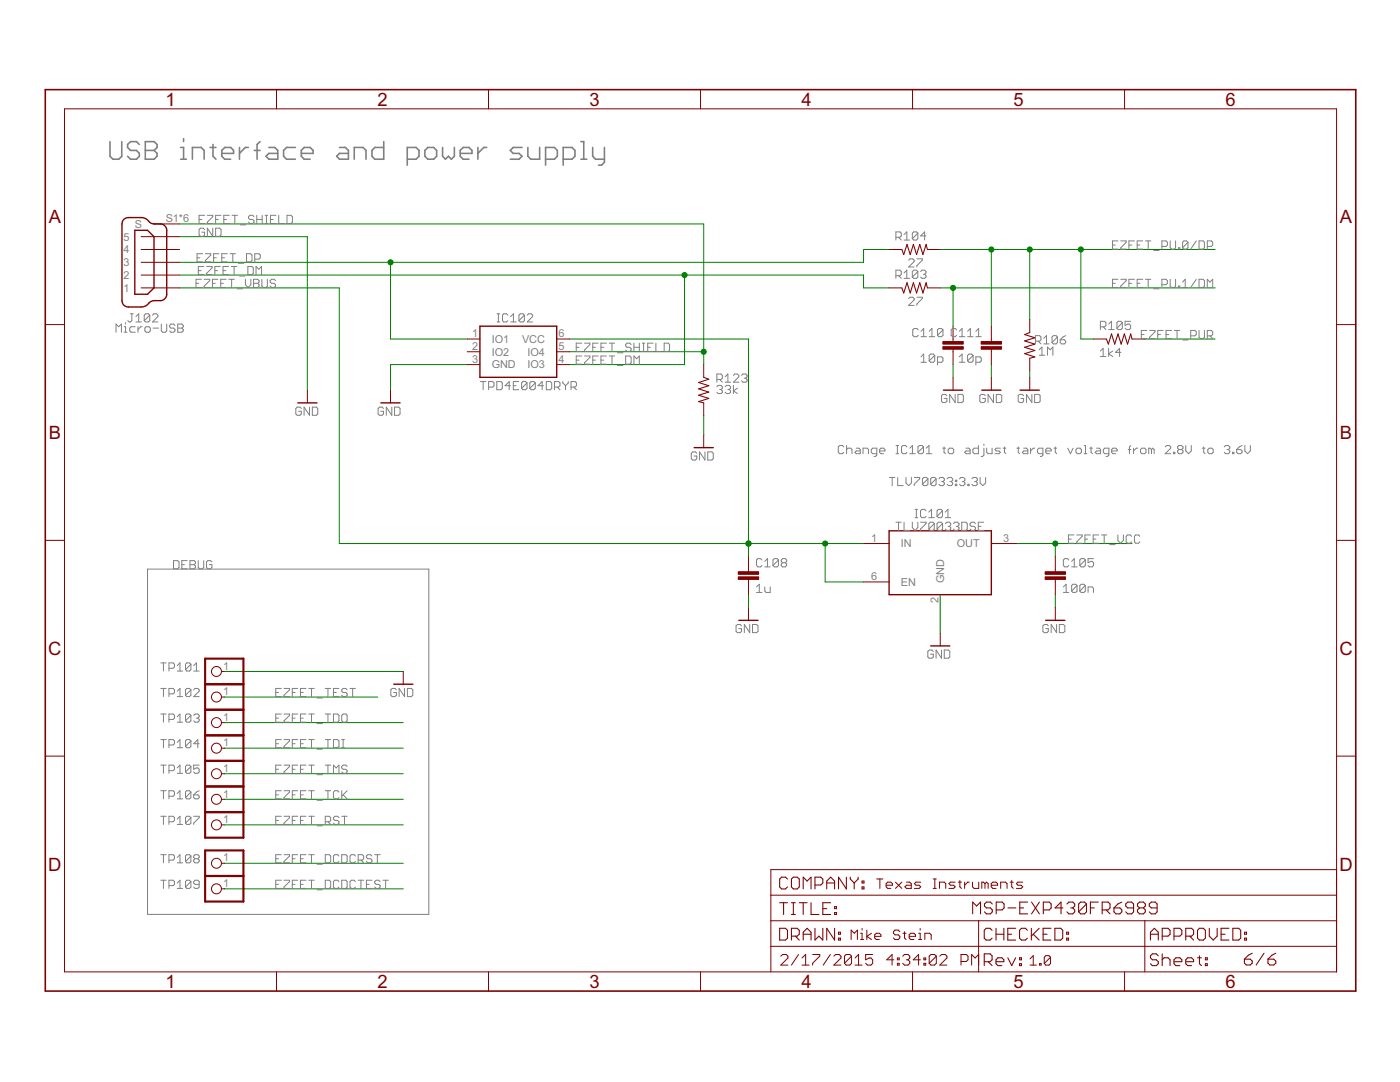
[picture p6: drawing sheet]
<svg xmlns="http://www.w3.org/2000/svg" width="279mm" height="216mm" viewBox="0 0 279 216" stroke-linecap="round" stroke-linejoin="round" font-family="sans-serif">
<defs><g id="words">
<g font-size="4.1" fill="#800000">
<text x="33" y="21.1">1</text>
<text x="75.3" y="21.1">2</text>
<text x="117.6" y="21.1">3</text>
<text x="159.9" y="21.1">4</text>
<text x="202.3" y="21.1">5</text>
<text x="244.6" y="21.1">6</text>
<text x="9.7" y="44.6">A</text>
<text x="267.4" y="44.6">A</text>
<text x="9.7" y="87.6">B</text>
<text x="267.4" y="87.6">B</text>
<text x="9.6" y="130.7">C</text>
<text x="267.3" y="130.7">C</text>
<text x="9.6" y="173.7">D</text>
<text x="267.3" y="173.7">D</text>
<text x="33" y="197.2">1</text>
<text x="75.3" y="197.2">2</text>
<text x="117.6" y="197.2">3</text>
<text x="159.9" y="197.2">4</text>
<text x="202.3" y="197.2">5</text>
<text x="244.6" y="197.2">6</text>
</g>
<g font-size="2.4" fill="#808080">
<text x="24.6" y="48">5</text>
<text x="26.9" y="45.4">S</text>
<text x="33.1" y="44.3">S1*6</text>
<text x="24.6" y="53.1">3</text>
<text x="24.6" y="50.5">4</text>
<text x="24.6" y="58.2">1</text>
<text x="24.6" y="55.6">2</text>
<text x="94.2" y="67.3">1</text>
<text x="94.2" y="69.8">2</text>
<text x="98.1" y="68.4">IO1</text>
<text x="98.1" y="71">IO2</text>
<text x="104.2" y="68.4">VCC</text>
<text x="105.3" y="71">IO4</text>
<text x="111.5" y="69.8">5</text>
<text x="111.5" y="67.3">6</text>
<text x="94.2" y="72.4">3</text>
<text x="98.1" y="73.5">GND</text>
<text x="105.3" y="73.5">IO3</text>
<text x="111.5" y="72.4">4</text>
<text x="173.9" y="108.1">1</text>
<text x="179.8" y="109.2">IN</text>
<text x="191" y="109.2">OUT</text>
<text x="200.2" y="108.1">3</text>
<text x="173.9" y="115.8">6</text>
<text x="179.8" y="116.9">EN</text>
<text x="188.4" y="116.3" transform="rotate(-90 188.4 116.3)">GND</text>
<text x="187.3" y="120.2" transform="rotate(-90 187.3 120.2)">2</text>
<text x="44.6" y="133.6">1</text>
<text x="44.6" y="138.7">1</text>
<text x="44.6" y="143.8">1</text>
<text x="44.6" y="148.9">1</text>
<text x="44.6" y="154">1</text>
<text x="44.6" y="159.1">1</text>
<text x="44.6" y="164.2">1</text>
<text x="44.6" y="171.9">1</text>
<text x="44.6" y="177">1</text>
</g>
</g></defs>
<g fill="none" stroke="#008000" stroke-width=".2">
<path d="M35.8 47.2h25.5v30.7M35.8 44.7h104.6v28M35.8 57.4h31.9v51.1h104.6M35.8 54.9h136.5v2.5h5.1M77.9 52.3v15.3h15.3M136.6 54.9v17.8h-23M177.4 49.8h-5.1v2.5h-136.5M187.6 57.4h54.9M187.6 49.8h54.9M190.2 57.4v7.7M197.8 49.8v15.3M205.5 49.8v14"/>
<path d="M215.7 49.8v17.8h2.6M93.2 72.7h-15.3v5.2M113.6 67.6h35.8v43.4M113.6 70.2h26.8M190.2 72.7v2.6M197.8 72.7v2.6M205.5 74v1.3M228.5 67.6h14M140.4 83v3.8M149.4 118.7v2.5M164.7 108.5v7.6h7.6M187.6 118.7v7.6"/>
<path d="M202.9 108.5h23M210.6 108.5v2.5M210.6 118.7v2.5M44.8 134h35.7M44.8 139.1h30.6M44.8 159.5h35.7M44.8 154.4h35.7M44.8 149.3h35.7M44.8 144.2h35.7M44.8 164.6h35.7M44.8 177.4h35.7M44.8 172.3h35.7"/>
</g>
<g fill="#008000" stroke="#008000" stroke-width=".2">
<circle cx="149.4" cy="108.5" r=".51"/>
<circle cx="164.7" cy="108.5" r=".51"/>
<circle cx="77.9" cy="52.3" r=".51"/>
<circle cx="136.6" cy="54.9" r=".51"/>
<circle cx="140.4" cy="70.2" r=".51"/>
<circle cx="197.8" cy="49.8" r=".51"/>
<circle cx="215.7" cy="49.8" r=".51"/>
<circle cx="205.5" cy="49.8" r=".51"/>
<circle cx="190.2" cy="57.4" r=".51"/>
<circle cx="210.6" cy="108.5" r=".51"/>
</g>
<g fill="none" stroke="#800000" stroke-width=".2">
<path d="M55.2 17.9v3.8M97.5 17.9v3.8M139.8 17.9v3.8M182.1 17.9v3.8M224.4 17.9v3.8M12.9 21.7h253.8v172.2h-253.8zM28.2 57.4h7.6M28.2 49.8h7.6M28.2 54.9h7.6M28.2 52.3h7.6M28.2 47.2h7.6M30.7 44.7h5.1"/>
<path d="M177.4 57.4h2.6M177.4 49.8h2.6M185.1 57.4h2.5M185.1 49.8h2.5M9 64.8h3.9M61.3 77.9v2.5M77.9 77.9v2.5M93.2 67.6h2.6M93.2 70.2h2.6M93.2 72.7h2.6M111.1 67.6h2.5M111.1 70.2h2.5"/>
<path d="M111.1 72.7h2.5M140.4 72.7v2.6M190.2 65.1v3.1M190.2 69.7v3M190.2 75.3v2.6M197.8 65.1v3.1M197.8 69.7v3M197.8 75.3v2.6M205.5 63.8v2.6M205.5 71.5v2.5M205.5 75.3v2.6M218.3 67.6h2.5"/>
<path d="M225.9 67.6h2.6M266.7 64.8h3.9M140.4 80.4v2.6M140.4 86.8v2.5M9 107.8h3.9M149.4 111v3.1M149.4 115.6v3.1M172.3 108.5h5.1M172.3 116.1h5.1M197.8 108.5h5.1M210.6 111v3.1M210.6 115.6v3.1"/>
<path d="M266.7 107.8h3.9M44.2 139.1h.6M44.2 134h.6M80.5 134v2.5M149.4 121.2v2.6M187.6 126.3v2.6M210.6 121.2v2.6M9 150.9h3.9M44.2 144.2h.6M44.2 149.3h.6M44.2 154.4h.6M44.2 159.5h.6"/>
<path d="M266.7 150.9h3.9M44.2 164.6h.6M44.2 177.4h.6M44.2 172.3h.6M153.8 178.6h112.9M175 175.4h1.2M175.6 175.4v1.9M176.8 176.6h1.3v-.3l-.3-.3h-.6l-.4 .3v.7l.4 .3h.6M178.7 176l1.3 1.3M180 176l-1.3 1.3M180.9 176h.6l.4 .3v1h-1l-.3-.3 .3-.4h1M183.7 176h-.9l-.3 .3 .3 .3h.6l.3 .4-.3 .3h-.9"/>
<path d="M186.2 175.4h.7M186.2 177.3h.7M186.6 175.4v1.9M187.5 177.3v-1.3h.9l.3 .3v1M190.6 176h-.9l-.3 .3 .3 .3h.6l.3 .4-.3 .3h-.9M191.2 176h.7M191.6 175.7v1.3l.3 .3M192.5 176v1.3M193.4 176h-.3l-.6 .6M194.1 176v1l.3 .3h.9v-1.3M196.6 176.3l-.3-.3h-.4v1.3M196.6 176.3v1"/>
<path d="M196.6 176.3l.3-.3 .3 .3v1M197.8 176.6h1.3v-.3l-.3-.3h-.7l-.3 .3v.7l.3 .3h.7M199.7 177.3v-1.3h1l.3 .3v1M201.6 176h.6M201.9 175.7v1.3l.3 .3M204.1 176h-.9l-.4 .3 .4 .3h.6l.3 .4-.3 .3h-1M266.7 173.5h-112.9v20.4M55.2 193.9v3.9M97.5 193.9v3.9M139.8 193.9v3.9M153.8 188.8h112.9M153.8 183.7h112.9"/>
<path d="M155.8 190.8l.4-.3h.7l.3 .3v.4l-1.4 1.4h1.4M159.4 190.5l-1.5 2.1M160.1 192.6h1.4M160.1 191.2l.7-.7v2.1M162.2 190.5h1.4v.3l-1.4 1.4v.4M165.7 190.5l-1.4 2.1M166.4 190.8l.4-.3h.7l.3 .3v.4l-1.4 1.4h1.4M169.9 187.5v-1.9l.6 .6 .6-.6v1.9M169.9 190.8v1.4l-.3 .4h-.7l-.4-.4M169.9 190.8l-.3-.3h-.7l-.4 .3v1.4M169.9 190.8l-1.4 1.4M170.6 192.6h1.4"/>
<path d="M170.6 191.2l.7-.7v2.1M171.7 186.2h.3v1.3M171.7 187.5h.7M172 185.3v.3M173 185.6v1.9M173.9 186.2l-.9 .6 .9 .7M174.2 190.5h-1.4v1l.7-.3h.3l.4 .3v.7l-.4 .4h-.7l-.3-.4M174.6 186.8h1.2v-.3l-.3-.3h-.6l-.3 .3v.7l.3 .3h.6M178.4 191.5h-1.4l1-1v2.1M179.1 192.2h.4v.4h-.4zM179.1 191.2h.4v.3h-.4zM179.6 185.9l-.3-.3h-.7l-.3 .3v.3l.3 .3h.7l.3 .3v.4l-.3 .3h-.7l-.3-.3"/>
<path d="M180.1 190.8l.4-.3h.7l.4 .3v.4l-.4 .3M180.2 186.2h.6M180.5 185.9v1.3l.3 .3M180.9 191.5h.3M181.2 191.5l.4 .4v.3l-.4 .4h-.7l-.4-.4M181.4 186.8h1.3v-.3l-.3-.3h-.6l-.4 .3v.7l.4 .3h.6M182.1 193.9v3.9M183.3 186.2h.3v1.3M183.3 187.5h.7M183.6 185.3v.3M183.7 191.5h-1.4l1-1v2.1M184.4 192.2h.3v.4h-.3z"/>
<path d="M184.4 191.2h.3v.3h-.3zM184.6 187.5v-1.3h.9l.3 .3v1M186.9 190.8v1.4l-.4 .4h-.7l-.4-.4M186.9 190.8l-.4-.3h-.7l-.4 .3v1.4M186.9 190.8l-1.5 1.4M187.6 190.8l.3-.3h.7l.4 .3v.4l-1.4 1.4h1.4M191.8 191.9h1l.4-.4v-.7l-.4-.3h-1v2.1M195.3 190.5l-.7 .7-.7-.7v2.1M195.3 183.7v10.2M205.6 191.3l.6-.6v1.9M205.6 192.6h1.2M207.5 192.3h.3v.3h-.3z"/>
<path d="M209.7 191v1.3l-.4 .3h-.6l-.3-.3M209.7 191l-.4-.3h-.6l-.3 .3v1.3M209.7 191l-1.3 1.3M224.4 193.9v3.9M228.5 183.7v10.2"/>
<circle cx="43.2" cy="139.1" r=".99"/>
<circle cx="43.2" cy="134" r=".99"/>
<circle cx="43.2" cy="149.3" r=".99"/>
<circle cx="43.2" cy="159.5" r=".99"/>
<circle cx="43.2" cy="154.4" r=".99"/>
<circle cx="43.2" cy="144.2" r=".99"/>
<circle cx="43.2" cy="164.6" r=".99"/>
<circle cx="43.2" cy="172.3" r=".99"/>
<circle cx="43.2" cy="177.4" r=".99"/>
</g>
<g fill="#800000" stroke="#800000" stroke-width=".2">
<path d="M147.3 115.1h4.1v.5h-4.1z"/>
<path d="M147.3 114.1h4.1v.5h-4.1z"/>
<path d="M188.2 69.2h4v.5h-4z"/>
<path d="M188.2 68.2h4v.5h-4z"/>
<path d="M195.8 69.2h4.1v.5h-4.1z"/>
<path d="M195.8 68.2h4.1v.5h-4.1z"/>
<path d="M208.6 115.1h4v.5h-4z"/>
<path d="M208.6 114.1h4v.5h-4z"/>
</g>
<g fill="none" stroke="#800000" stroke-width=".28">
<path d="M24.6 43.9l.7-.5h3.2l.7 .3 .7 .7a2.59 2.59 0 0 0 2.1 .3l.8 .3 .3 .4 .2 .6v12.7l-.2 .6-.3 .4a2.38 2.38 0 0 1-2.1 .3l-.5 .1-1 .9-.7 .2h-3.2l-.5-.2-.3-.5-.2-.5v-15.3zM26.9 46h2.5l1.3 1.2v10.2l-1.3 1.3h-2.5zM95.8 65.1h15.3v10.2h-15.3zM188.3 77.9h3.8M195.9 77.9h3.9M203.6 77.9h3.8M59.4 80.4h3.9M76 80.4h3.8M138.5 89.3h3.8M177.4 105.9h20.4v12.8h-20.4zM78.6 136.5h3.8M147.4 123.8h3.9"/>
<path d="M185.7 128.9h3.8M208.7 123.8h3.8"/>
</g>
<g fill="none" stroke="#800000" stroke-width=".21">
<path d="M180 57.4l.4 1.1 .6-2.1 .7 2.1 .6-2.1 .6 2.1 .7-2.1 .6 2.1 .6-2.1 .3 1M180 49.8l.4 1 .6-2 .7 2 .6-2 .6 2 .7-2 .6 2 .6-2 .3 1M140.4 75.3l1.1 .4-2.1 .6 2.1 .7-2.1 .6 2.1 .6-2.1 .7 2.1 .6-2.1 .6 1 .3M205.5 66.4l-1 .4 2 .6-2 .6 2 .7-2 .6 2 .6-2 .7 2 .6-1 .3M220.8 67.6l.4 1.1 .6-2.1 .7 2.1 .6-2.1 .7 2.1 .6-2.1 .6 2.1 .7-2.1 .2 1M157.2 175.4l-.4-.4h-.8l-.4 .4v1.6l.4 .4h.8l.4-.4M158.3 175h.8l.4 .4v1.6l-.4 .4h-.8l-.4-.4v-1.6zM160.3 177.4v-2.4l.8 .8 .8-.8v2.4M162.6 176.6h1.2l.4-.4v-.8l-.4-.4h-1.2v2.4M165 177.4v-1.6l.8-.8 .8 .8v1.6M165 176.2h1.6M168.9 175v2.4l-1.6-2.4v2.4"/>
<path d="M169.7 175v.4l.8 .8M170.5 176.2v1.2M171.3 175v.4l-.8 .8M172 177h.4v.4h-.4zM172 175.8h.4v.4h-.4zM155.6 185.2h1.2l.4 .4v1.6l-.4 .4h-1.2zM155.6 180.1h1.6M156.4 180.1v2.4M157.9 186.8h1.2l.4-.4v-.8l-.4-.4h-1.2v2.4M157.9 180.1h.8M157.9 182.5h.8M158.3 180.1v2.4"/>
<path d="M158.7 186.8l.8 .8M159.5 180.1h1.6M160.3 180.1v2.4M160.3 187.6v-1.6l.8-.8 .8 .8v1.6M160.3 186.4h1.6M161.9 180.1v2.4h1.5M162.6 185.2v2.4l.8-.8 .8 .8v-2.4M164.2 181.3h.8M165.8 180.1h-1.6v2.4h1.6M166.6 185.2v2.4l-1.6-2.4v2.4M166.6 180.9h.3v.4h-.3zM166.6 182.1h.3v.4h-.3z"/>
<path d="M167.3 187.2h.4v.4h-.4zM167.3 186h.4v.4h-.4zM194.1 182.4v-2.4l.8 .8 .8-.8v2.4M196.4 191.9h1.2l.4-.4v-.8l-.4-.4h-1.2v2.4M197.2 191.9l.8 .8M198 185.6l-.4-.4h-.8l-.4 .4v1.6l.4 .4h.8l.4-.4M198 180.4l-.3-.4h-.8l-.4 .4v.4l.4 .4h.8l.3 .4v.3l-.3 .5h-.8l-.4-.5M198.8 191.9h1.5v-.4l-.4-.4h-.7l-.4 .4v.8l.4 .4h.7M198.8 185.2v2.4M198.8 186.4h1.5M198.8 181.6h1.2l.4-.4v-.8l-.4-.4h-1.2v2.4M200.3 185.2v2.4"/>
<path d="M201.1 191.1l.8 1.6 .8-1.6M201.1 186.4h.8M201.2 181.2h1.5M202.7 185.2h-1.6v2.4h1.6M203.5 191.1h.4v.4h-.4zM203.5 192.3h.4v.4h-.4zM203.5 181.2h.8M205 185.6l-.4-.4h-.7l-.4 .4v1.6l.4 .4h.7l.4-.4M205.1 180h-1.6v2.4h1.6M205.8 185.2v2.4M205.9 180l1.5 2.4M206.2 186.4l1.2 1.2"/>
<path d="M207.4 185.2l-1.6 1.6M207.4 180l-1.5 2.4M208.2 186.4h.8M208.2 181.6h1.2l.4-.4v-.8l-.4-.4h-1.2v2.4M209.7 185.2h-1.5v2.4h1.5M210.5 185.2h1.2l.4 .4v1.6l-.4 .4h-1.2zM212.1 181.2h-1.5l1.2-1.2v2.4M212.9 187.2h.4v.4h-.4zM212.9 186h.4v.4h-.4zM212.9 180.4l.4-.4h.8l.4 .4v.4l-.4 .4M213.7 181.2h.4M214.1 181.2l.4 .4v.3l-.4 .5h-.8l-.4-.5"/>
<path d="M216.8 180.4l-.3-.4h-.8l-.4 .4v1.5M216.8 180.4v1.5l-.3 .5h-.8l-.4-.5M216.8 180.4l-1.5 1.5M217.6 181.2h.8M219.2 180h-1.6v2.4M220 181.6h1.1l.4-.4v-.8l-.4-.4h-1.1v2.4M220.7 181.6l.8 .8M222.3 181.2h1.2l.4 .4v.3l-.4 .5h-.8l-.4-.5zM223.9 180l-.8 .4-.8 .8M226.2 181.2h-1.1l-.4-.4v-.4l.4-.4h.7l.4 .4v1.5l-.4 .5h-.7l-.4-.5M227.4 181.2l-.4-.4v-.4l.4-.4h.8l.4 .4v.4l-.4 .4M227.4 181.2h.8"/>
<path d="M227.4 181.2l-.4 .4v.3l.4 .5h.8l.4-.5v-.3l-.4-.4M229.6 187.6v-1.6l.8-.8 .8 .8v1.6M229.6 186.4h1.6M230.9 181.2h-1.1l-.4-.4v-.4l.4-.4h.7l.4 .4v1.5l-.4 .5h-.7l-.4-.5M231.2 190.7l-.4-.4h-.8l-.4 .4v.4l.4 .4h.8l.4 .4v.4l-.4 .4h-.8l-.4-.4M231.9 186.8h1.2l.4-.4v-.8l-.4-.4h-1.2v2.4M231.9 190.3v2.4M231.9 191.5l.4-.4h.8l.4 .4v1.2M234.3 191.9h1.6v-.4l-.4-.4h-.8l-.4 .4v.8l.4 .4h.8M234.3 186.8h1.2l.4-.4v-.8l-.4-.4h-1.2v2.4M236.6 191.9h1.6v-.4l-.4-.4h-.8l-.4 .4v.8l.4 .4h.8M236.6 186.8h1.2l.4-.4v-.8l-.4-.4h-1.2v2.4"/>
<path d="M237.4 186.8l.8 .8M239 191.1h.8M239.4 190.7v1.6l.4 .4M239.4 185.2h.8l.4 .4v1.6l-.4 .4h-.8l-.4-.4v-1.6zM240.6 191.1h.3v.4h-.3zM240.6 192.3h.3v.4h-.3zM241.3 185.2v1.6l.8 .8 .8-.8v-1.6M243.7 186.4h.8M245.3 185.2h-1.6v2.4h1.6M246 185.2h1.2l.4 .4v1.6l-.4 .4h-1.2zM248.3 191.4h1.2l.4 .4v.4l-.4 .4h-.8l-.4-.4zM248.4 186h.4v.4h-.4z"/>
<path d="M248.4 187.2h.4v.4h-.4zM249.9 190.2l-.8 .4-.8 .8M252.3 190.2l-1.6 2.4M253 191.4h1.2l.4 .4v.4l-.4 .4h-.8l-.4-.4zM254.6 190.2l-.8 .4-.8 .8"/>
</g>
<path d="M40.9 136.5h7.7M40.9 131.4h7.7v35.8h-7.7zM40.9 141.6h7.7M40.9 146.7h7.7M40.9 151.8h7.7M40.9 156.9h7.7M40.9 169.7h7.7v10.2h-7.7zM40.9 162.1h7.7M40.9 174.8h7.7" fill="none" stroke="#800000" stroke-width=".42"/>
<path d="M9 17.9h261.6v179.9h-261.6z" fill="none" stroke="#800000" stroke-width=".32"/>
<g fill="none" stroke="#808080" stroke-width=".2">
<path d="M39.1 56.5h.5M39.3 51.4h.6M39.6 54h.5M39.7 43.8h.6M40.2 55.7h-1.1v1.7h1.1M40.4 50.6h-1.1v1.7h1.1M40.7 53.2h-1.1v1.6h1.1M40.7 55.7h1.1v.3l-1.1 1.1v.3h1.1M40.8 45.8l-.2-.3h-.6l-.3 .3v1.1l.3 .3h.6l.2-.3v-.6h-.5M40.8 43h-1.1v1.6h1.1M41 50.6h1.1v.3l-1.1 1.1v.3h1.1M41.2 53.2h1.1v.2l-1.1 1.1v.3h1.1"/>
<path d="M41.4 43h1.1v.2l-1.1 1.1v.3h1.1M42.4 56.5h.5M42.5 45.5v1.7l-1.1-1.7v1.7M42.6 51.4h.6M42.9 54h.5M43 45.5h.8l.3 .3v1.1l-.3 .3h-.8zM43 43.8h.6M43.5 55.7h-1.1v1.7M43.7 50.6h-1.1v1.7M44 53.2h-1.1v1.6M44 56.5h.6M44.1 43h-1.1v1.6"/>
<path d="M44.3 51.4h.5M44.5 54h.6M44.7 43.8h.5M45.1 55.7h-1.1v1.7h1.1M45.4 50.6h-1.1v1.7h1.1M45.6 53.2h-1.1v1.6h1.1M45.7 55.7h1.1M45.8 43h-1.1v1.6h1.1M45.9 50.6h1.1M46.2 53.2h1.1M46.2 55.7v1.7M46.3 43h1.1"/>
<path d="M46.5 50.6v1.7M46.7 53.2v1.6M46.9 43v1.6M47.3 57.6h1.1M47.6 52.5h1M47.8 55.1h1.1M48 44.9h1M49 55.7v1.1l.5 .6 .6-.6v-1.1M49.2 50.6h.8l.3 .3v1.1l-.3 .3h-.8zM49.5 53.2h.8l.2 .2v1.1l-.2 .3h-.8zM50.6 55.7h.8l.3 .3v.3l-.3 .2 .3 .3v.3l-.3 .3h-.8zM50.6 56.5h.8"/>
<path d="M50.7 43.2l-.3-.2h-.5l-.3 .2v.3l.3 .3h.5l.3 .3v.2l-.3 .3h-.5l-.3-.3M50.8 51.7h.9l.2-.3v-.5l-.2-.3h-.9v1.7M51.1 54.8v-1.6l.5 .5 .6-.5v1.6M51.2 43.8h1.1M51.2 43v1.6M52.3 55.7v1.4l.2 .3h.6l.3-.3v-1.4M52.3 43v1.6M52.9 43h.5M52.9 44.6h.5M53.2 43v1.6M54 43.8h.5M55 56l-.3-.3h-.5l-.3 .3v.3l.3 .2h.5l.3 .3v.3l-.3 .3h-.5l-.3-.3"/>
<path d="M55.1 43h-1.1v1.6h1.1M55.6 43v1.6h1.1M57.3 43h.8l.3 .2v1.1l-.3 .3h-.8zM178.8 47.3h.8l.3-.2v-.6l-.3-.2h-.8v1.6M178.8 55h.8l.3-.3v-.5l-.3-.3h-.8v1.6M179.3 55l.6 .5M179.3 47.3l.6 .6M180.4 54.5l.6-.6v1.6M180.4 46.8l.6-.5v1.6M180.4 55.5h1.1M180.4 47.9h1.1M181.3 51.9l.3-.3h.6l.2 .3v.3l-1.1 1.1h1.1"/>
<path d="M181.3 59.6l.3-.3h.6l.2 .3v.2l-1.1 1.1h1.1M183 59.3h1.1v.3l-1.1 1.1v.2M183 51.6h1.1v.3l-1.1 1.1v.3M183.2 54.2l-.3-.3h-.5l-.3 .3v1.1M183.2 54.2v1.1l-.3 .2h-.5l-.3-.2M183.2 46.5l-.3-.2h-.5l-.3 .2v1.1M183.2 46.5v1.1l-.3 .3h-.5l-.3-.3M183.2 54.2l-1.1 1.1M183.2 46.5l-1.1 1.1M183.7 54.2l.3-.3h.5l.3 .3v.3l-.3 .2M184.3 54.7h.2M184.5 54.7l.3 .3v.3l-.3 .2h-.5l-.3-.2"/>
<path d="M184.8 47.1h-1.1l.8-.8v1.6M222 56.5h.6M222 48.9h.6M223.1 55.7h-1.1v1.7h1.1M223.1 48.1h-1.1v1.6h1.1M223.7 55.7h1v.3l-1 1.1v.3h1M223.7 48.1h1v.2l-1 1.1v.3h1M225.3 56.5h.5M225.3 48.9h.5M226.4 55.7h-1.1v1.7M226.4 48.1h-1.1v1.6M226.9 56.5h.6"/>
<path d="M226.9 48.9h.6M228 55.7h-1.1v1.7h1.1M228 48.1h-1.1v1.6h1.1M228.6 55.7h1.1M228.6 48.1h1.1M229.2 48.1v1.6M229.2 55.7v1.7M230.3 57.6h1M230.3 50h1M231.9 56.8h.8l.3-.3v-.5l-.3-.3h-.8v1.7M231.9 49.2h.8l.3-.3v-.6l-.3-.2h-.8v1.6M233.5 55.7v1.4l.3 .3h.6l.2-.3v-1.4"/>
<path d="M233.5 48.1v1.3l.3 .3h.6l.2-.3v-1.3M235.2 57.1h.3v.3h-.3zM235.2 49.4h.3v.3h-.3zM236 57.4h1.1M236 56.3l.5-.6v1.7M237.1 48.3l-.3-.2h-.5l-.3 .2v1.1M237.1 48.3v1.1l-.3 .3h-.5l-.3-.3M237.1 48.3l-1.1 1.1M238.7 48.1l-1.1 1.6M238.7 55.7l-1.1 1.7M239.3 55.7h.8l.3 .3v1.1l-.3 .3h-.8zM239.3 48.1h.8l.3 .2v1.1l-.3 .3h-.8z"/>
<path d="M240.9 49.2h.8l.3-.3v-.6l-.3-.2h-.8v1.6M240.9 57.4v-1.7l.6 .6 .5-.6v1.7M23.2 66.3v-1.6l.5 .5 .5-.5v1.6M24.8 65.2h.3v1.1M24.8 66.3h.5M25.1 64.4v.3M26 62.6h.6M26.3 62.6v1.4l-.3 .2h-.2l-.3-.2M27 65.2h-.8l-.3 .3v.5l.3 .3h.8M27.1 64.2h1.1M27.1 63.2l.6-.6v1.6M27.5 65.2v1.1"/>
<path d="M28.3 65.2h-.2l-.6 .5M29.2 65.2h.5l.3 .3v.5l-.3 .3h-.5l-.3-.3v-.5zM29.9 62.9v1.1l-.3 .2h-.5l-.3-.2M29.9 62.9l-.3-.3h-.5l-.3 .3v1.1M29.9 62.9l-1.1 1.1M30.4 62.9l.3-.3h.5l.3 .3v.3l-1.1 1h1.1M30.5 65.5h1.1M32.2 64.7v1.3l.3 .3h.5l.3-.3v-1.3M34.9 64.9l-.3-.2h-.5l-.3 .2v.3l.3 .3h.5l.3 .2v.3l-.3 .3h-.5l-.3-.3M35.5 64.7h.8l.3 .2v.3l-.3 .3 .3 .2v.3l-.3 .3h-.8zM35.5 65.5h.8M95.9 76.1h1.1"/>
<path d="M96.4 76.1v1.7M97.5 77.2h.8l.3-.2v-.6l-.3-.3h-.8v1.7M99.1 76.1h.9l.2 .3v1.1l-.2 .3h-.9zM99.2 64.2h.5M99.2 62.6h.5M99.5 62.6v1.6M101.4 62.9l-.3-.3h-.6l-.2 .3v1.1l.2 .2h.6l.3-.2M101.9 77h-1.1l.8-.9v1.7M101.9 64.2h1.1M101.9 63.2l.6-.6v1.6M102.4 77h.6M103.5 76.1h-1.1v1.7h1.1"/>
<path d="M104.6 62.9v1.1l-.2 .2h-.6l-.2-.2M104.6 62.9l-.2-.3h-.6l-.2 .3v1.1M104.6 62.9l-1 1.1M105.2 76.4l-.3-.3h-.5l-.3 .3v1.1M105.2 76.4v1.1l-.3 .3h-.5l-.3-.3M105.2 76.4l-1.1 1.1M105.2 62.9l.3-.3h.5l.3 .3v.3l-1.1 1h1.1M106.8 76.4l-.2-.3h-.6l-.3 .3v1.1M106.8 76.4v1.1l-.2 .3h-.6l-.3-.3M106.8 76.4l-1.1 1.1M108.5 77h-1.1l.8-.9v1.7M109 76.1h.8l.3 .3v1.1l-.3 .3h-.8z"/>
<path d="M110.7 77.2h.8l.3-.2v-.6l-.3-.3h-.8v1.7M111.2 77.2l.6 .6M112.3 76.1v.3l.6 .6M112.9 77v.8M113.4 76.1v.3l-.5 .6M114 77.2h.8l.2-.2v-.6l-.2-.3h-.8v1.7M114.5 77.2l.5 .6M115 71.9h.5M115 69.3h.5M116.1 71h-1.1v1.7h1.1M116.1 68.5h-1.1v1.6h1.1M116.6 71h1.1v.3l-1.1 1.1v.3h1.1"/>
<path d="M116.6 68.5h1.1v.2l-1.1 1.1v.3h1.1M118.3 71.9h.5M118.3 69.3h.5M119.4 71h-1.1v1.7M119.4 68.5h-1.1v1.6M119.9 71.9h.6M119.9 69.3h.6M121 71h-1.1v1.7h1.1M121 68.5h-1.1v1.6h1.1M121.6 71h1.1M121.6 68.5h1.1M122.1 68.5v1.6"/>
<path d="M122.1 71v1.7M123.2 72.9h1.1M123.2 70.4h1.1M124.9 71h.8l.3 .3v1.1l-.3 .3h-.8zM126 68.7l-.3-.2h-.6l-.2 .2v.3l.2 .3h.6l.3 .3v.2l-.3 .3h-.6l-.2-.3M126.5 68.5v1.6M126.5 72.7v-1.7l.6 .6 .5-.6v1.7M126.5 69.3h1.1M127.6 68.5v1.6M128.2 68.5h.5M128.2 70.1h.5M128.4 68.5v1.6"/>
<path d="M129.3 69.3h.5M130.3 68.5h-1v1.6h1M130.9 68.5v1.6h1.1M132.5 68.5h.9l.2 .2v1.1l-.2 .3h-.9zM143.1 75.7h.8l.3-.2v-.6l-.3-.3h-.8v1.7M143.1 77.2l.2-.3h.6l.3 .3v.2l-.3 .3M143.6 75.7l.6 .6M143.6 77.7h.3M143.9 77.7l.3 .3v.3l-.3 .2h-.6l-.2-.2M144.7 75.2l.6-.6v1.7M144.7 76.3h1.1M144.7 77.2l.3-.3h.5l.3 .3v.2l-.3 .3"/>
<path d="M145.3 77.7h.2M145.5 77.7l.3 .3v.3l-.3 .2h-.5l-.3-.2M146.4 74.9l.2-.3h.6l.2 .3v.3l-1 1.1h1M146.4 76.9v1.6M147.2 77.4l-.8 .6 .8 .5M148 74.9l.3-.3h.5l.3 .3v.3l-.3 .3M148.5 75.5h.3M148.8 75.5l.3 .2v.3l-.3 .3h-.5l-.3-.3M183.3 65.8l-.3-.2h-.6l-.2 .2v1.1l.2 .3h.6l.3-.3M183.8 67.2h1.1M183.8 66.1l.5-.5v1.6M183.8 71.2l.5-.5v1.6"/>
<path d="M183.8 72.3h1.1M185.4 67.2h1.1M185.4 66.1l.6-.5v1.6M186.5 70.9v1.1l-.2 .3h-.6l-.3-.3M186.5 70.9l-.2-.2h-.6l-.3 .2v1.1M186.5 70.9l-1.1 1.1M187.1 72.3h.8l.3-.3v-.5l-.3-.3h-.8v1.6M188.2 65.8l-.3-.2h-.5l-.3 .2v1.1M188.2 65.8v1.1l-.3 .3h-.5l-.3-.3M188.2 65.8l-1.1 1.1M189 79l-.3-.3h-.5l-.3 .3v1.1l.3 .2h.5l.3-.2v-.6h-.6M190.6 78.7v1.6l-1.1-1.6v1.6"/>
<path d="M190.9 65.8l-.3-.2h-.5l-.3 .2v1.1l.3 .3h.5l.3-.3M191.2 78.7h.8l.3 .3v1.1l-.3 .2h-.8zM191.5 67.2h1.1M191.5 66.1l.5-.5v1.6M191.5 71.2l.5-.5v1.6M191.5 72.3h1.1M193.1 66.1l.6-.5v1.6M193.1 67.2h1.1M194.2 70.9v1.1l-.3 .3h-.5l-.3-.3M194.2 70.9l-.3-.2h-.5l-.3 .2v1.1M194.2 70.9l-1.1 1.1M194.8 66.1l.5-.5v1.6"/>
<path d="M194.8 67.2h1M194.8 72.3h.8l.2-.3v-.5l-.2-.3h-.8v1.6M196.6 79l-.2-.3h-.6l-.3 .3v1.1l.3 .2h.6l.2-.2v-.6h-.5M198.3 78.7v1.6l-1.1-1.6v1.6M198.8 78.7h.8l.3 .3v1.1l-.3 .2h-.8zM204.3 79l-.3-.3h-.5l-.3 .3v1.1l.3 .2h.5l.3-.2v-.6h-.5M205.9 78.7v1.6l-1-1.6v1.6M206.5 78.7h.8l.3 .3v1.1l-.3 .2h-.8zM206.7 68.1h.8l.3-.3v-.6l-.3-.2h-.8v1.6M207.2 68.1l.6 .5M207.4 69.8l.5-.5v1.6M207.4 70.9h1.1"/>
<path d="M208.3 67.5l.6-.5v1.6M208.3 68.6h1.1M209 70.9v-1.6l.6 .5 .5-.5v1.6M211 67.2l-.2-.2h-.6l-.2 .2v1.1M211 67.2v1.1l-.2 .3h-.6l-.2-.3M211 67.2l-1 1.1M211.6 67.8h.8l.3 .3v.2l-.3 .3h-.5l-.3-.3zM212.7 67l-.6 .2-.5 .6M219.6 65.2h.8l.3-.3v-.5l-.3-.3h-.8v1.7M219.6 70l.6-.5v1.6M219.6 71.1h1.1M220.2 65.2l.5 .6"/>
<path d="M221.3 69.5v1.6M221.3 64.7l.5-.6v1.7M221.3 65.8h1.1M222.1 70l-.8 .6 .8 .5M223.7 70.3h-1.1l.8-.8v1.6M224 64.4l-.3-.3h-.5l-.3 .3v1.1M224 64.4v1.1l-.3 .3h-.5l-.3-.3M224 64.4l-1.1 1.1M225.6 64.1h-1.1v.8l.6-.2h.3l.2 .2v.6l-.2 .3h-.6l-.3-.3M227.8 66.8h.5M228.9 65.9h-1.1v1.7h1.1M229.4 65.9h1.1v.3l-1.1 1.1v.3h1.1"/>
<path d="M231.1 66.8h.5M232.2 65.9h-1.1v1.7M232.7 66.8h.6M233.8 65.9h-1.1v1.7h1.1M234.4 65.9h1M234.9 65.9v1.7M236 67.8h1.1M237.6 67h.9l.2-.2v-.6l-.2-.3h-.9v1.7M239.3 65.9v1.4l.3 .3h.5l.3-.3v-1.4M240.9 67h.8l.3-.2v-.6l-.3-.3h-.8v1.7M241.5 67l.5 .6M60.1 81.5l-.2-.3h-.6l-.3 .3v1.1l.3 .3h.6l.2-.3v-.5h-.5"/>
<path d="M61.8 81.2v1.7l-1.1-1.7v1.7M62.3 81.2h.8l.3 .3v1.1l-.3 .3h-.8zM76.5 81.5l-.2-.3h-.6l-.2 .3v1.1l.2 .3h.6l.2-.3v-.5h-.5M78.2 81.2v1.7l-1.1-1.7v1.7M78.7 81.2h.9l.2 .3v1.1l-.2 .3h-.9zM139.1 90.4l-.3-.2h-.6l-.2 .2v1.1l.2 .3h.6l.3-.3v-.5h-.6M140.7 90.2v1.6l-1.1-1.6v1.6M141.2 90.2h.9l.2 .2v1.1l-.2 .3h-.9zM168.4 89.2l-.3-.3h-.5l-.3 .3v1.1l.3 .2h.5l.3-.2M169 89.7l.2-.3h.6l.2 .3v.8M169 88.9v1.6M170.9 89.4h.5l.3 .3v.8h-.8l-.3-.2 .3-.3h.8"/>
<path d="M172.2 90.5v-1.1h.9l.2 .3v.8M175 90.5h-.8l-.3-.2v-.6l.3-.3h.8v1.4l-.3 .3h-.3M175.5 90h1.1v-.3l-.3-.3h-.5l-.3 .3v.6l.3 .2h.5M177.5 95.3h1.1M178.1 95.3v1.6M178.8 88.9h.6M178.8 90.5h.6M179.1 88.9v1.6M179.2 95.3v1.6h1.1M180.8 95.3v1.1l.6 .5 .5-.5v-1.1M181 89.2l-.3-.3h-.5l-.3 .3v1.1l.3 .2h.5l.3-.2M181.6 90.5h1"/>
<path d="M181.6 89.4l.5-.5v1.6M182.5 95.3h1v.2l-1 1.1v.3M184.3 89.2l-.3-.3h-.5l-.3 .3v1.1M184.3 89.2v1.1l-.3 .2h-.5l-.3-.2M184.3 89.2l-1.1 1.1M184.8 90.5h1.1M184.8 89.4l.6-.5v1.6M185.2 95.5l-.3-.2h-.5l-.3 .2v1.1M185.2 95.5v1.1l-.3 .3h-.5l-.3-.3M185.2 95.5l-1.1 1.1M186.8 95.5l-.2-.2h-.6l-.3 .2v1.1M186.8 95.5v1.1l-.2 .3h-.6l-.3-.3"/>
<path d="M186.8 95.5l-1.1 1.1M187.4 95.5l.2-.2h.6l.3 .2v.3l-.3 .3M187.9 96.1h.3M188.1 89.4h.6M188.2 96.1l.3 .3v.2l-.3 .3h-.6l-.2-.3M188.4 89.2v1.1l.3 .2M189 95.5l.3-.2h.5l.3 .2v.3l-.3 .3M189.2 89.7l.3-.3h.6l.2 .3v.6l-.2 .2h-.6l-.3-.2zM189.6 96.1h.2M189.8 96.1l.3 .3v.2l-.3 .3h-.5l-.3-.3M190.7 96.6h.2v.3h-.2zM190.7 95.8h.2v.3h-.2z"/>
<path d="M191.5 95.5l.3-.2h.5l.3 .2v.3l-.3 .3M192 96.1h.3M192.3 96.1l.3 .3v.2l-.3 .3h-.5l-.3-.3M192.8 89.4h.5l.3 .3v.8h-.8l-.3-.2 .3-.3h.8M193.1 96.6h.3v.3h-.3zM194 95.5l.2-.2h.6l.3 .2v.3l-.3 .3M194.5 96.1h.3M194.8 96.1l.3 .3v.2l-.3 .3h-.6l-.2-.3M195.3 88.9v1.6h-.9l-.2-.2v-.6l.2-.3h.9M195.6 95.3v1.1l.6 .5 .5-.5v-1.1M196.4 89.4v1.4l-.3 .3h-.3M196.4 88.6v.3"/>
<path d="M196.9 89.4v.9l.3 .2h.8v-1.1M199.6 89.4h-.8l-.2 .3 .2 .3h.6l.2 .3-.2 .2h-.8M200.2 89.4h.5M200.5 89.2v1.1l.2 .2M202.9 89.4h.6M203.2 89.2v1.1l.3 .2M204.3 89.4h.6l.2 .3v.8h-.8l-.3-.2 .3-.3h.8M205.7 89.4v1.1M206.5 89.4h-.3l-.5 .6M208.1 90.5h-.8l-.2-.2v-.6l.2-.3h.8v1.4l-.2 .3h-.3M208.7 90h1.1v-.3l-.3-.3h-.5l-.3 .3v.6l.3 .2h.5M210.3 89.4h.6"/>
<path d="M210.6 89.2v1.1l.3 .2M213.1 89.4l.5 1.1 .6-1.1M215 89.4h.5l.3 .3v.6l-.3 .2h-.5l-.3-.2v-.6zM216.4 88.9h.2v1.6M216.4 90.5h.5M217.5 89.4h.5M217.7 89.2v1.1l.3 .2M218.8 89.4h.6l.2 .3v.8h-.8l-.2-.2 .2-.3h.8M221.3 90.5h-.8l-.3-.2v-.6l.3-.3h.8v1.4l-.3 .3h-.3M221.8 90h1.1v-.3l-.2-.3h-.6l-.3 .3v.6l.3 .2h.6M225.1 89.7h.6M225.7 88.9l-.3 .3v1.3"/>
<path d="M226.2 89.4v1.1M227.1 89.4h-.3l-.6 .6M227.6 89.7l.3-.3h.5l.3 .3v.6l-.3 .2h-.5l-.3-.2zM229.8 89.7l-.3-.3h-.2v1.1M229.8 89.7v.8M229.8 89.7l.3-.3 .2 .3v.8M232.5 89.2l.3-.3h.6l.2 .3v.2l-1.1 1.1h1.1M234.2 90.3h.3v.2h-.3zM235.3 89.7l-.3-.3v-.2l.3-.3h.5l.3 .3v.2l-.3 .3M235.3 89.7l-.3 .3v.3l.3 .2h.5l.3-.2v-.3l-.3-.3M235.3 89.7h.5M236.6 88.9v1.1l.6 .5 .5-.5v-1.1"/>
<path d="M239.9 89.4h.6M240.2 89.2v1.1l.3 .2M241 89.7l.3-.3h.6l.2 .3v.6l-.2 .2h-.6l-.3-.2zM244.3 89.2l.3-.3h.6l.2 .3v.2l-.2 .3M244.9 89.7h.3M245.2 89.7l.2 .3v.3l-.2 .2h-.6l-.3-.2M246 90.3h.3v.2h-.3zM246.8 89.7h.8l.3 .3v.3l-.3 .2h-.5l-.3-.2zM247.9 88.9l-.6 .3-.5 .5M248.4 88.9v1.1l.6 .5 .5-.5v-1.1M29.4 113.6h56.2v68.9h-56.2zM34.6 111.9h.9l.2 .2v1.1l-.2 .3h-.9z"/>
<path d="M36.3 112.7h.5M37.4 111.9h-1.1v1.6h1.1M37.9 111.9h.8l.3 .2v.3l-.3 .3 .3 .2v.3l-.3 .3h-.8zM37.9 112.7h.8M39.6 111.9v1.3l.2 .3h.6l.3-.3v-1.3M42.3 112.1l-.3-.2h-.5l-.3 .2v1.1l.3 .3h.5l.3-.3v-.5h-.5M151 117.1l.5-.5v1.6M151 118.2h1.1M152.1 111.7l-.3-.2h-.5l-.3 .2v1.1l.3 .3h.5l.3-.3M152.6 113.1h1.1M152.6 112l.6-.5v1.6M152.6 117.1v.8l.3 .3h.8v-1.1"/>
<path d="M155.4 111.7l-.3-.2h-.6l-.2 .2v1.1M155.4 111.7v1.1l-.3 .3h-.6l-.2-.3M155.4 111.7l-1.1 1.1M156.2 112.3l-.3-.3v-.3l.3-.2h.5l.3 .2v.3l-.3 .3M156.2 112.3l-.3 .3v.2l.3 .3h.5l.3-.3v-.2l-.3-.3M156.2 112.3h.5M178.8 104.2h1.1M179.3 104.2v1.6M180.4 104.2v1.6h1.1M182.1 104.2v1.1l.5 .5 .6-.5v-1.1M182.6 103.3h.6M182.6 101.6h.6"/>
<path d="M182.9 101.6v1.7M183.7 104.2h1.1v.3l-1.1 1.1v.2M184.8 101.9l-.3-.3h-.5l-.3 .3v1.1l.3 .3h.5l.3-.3M185.4 103.3h1.1M185.4 102.2l.5-.6v1.7M186.5 104.5l-.3-.3h-.6l-.2 .3v1.1M186.5 104.5l-1.1 1.1M186.5 104.5v1.1l-.3 .2h-.6l-.2-.2M188.1 101.9v1.1l-.3 .3h-.5l-.3-.3M188.1 101.9l-.3-.3h-.5l-.3 .3v1.1M188.1 101.9l-1.1 1.1M188.1 104.5l-.3-.3h-.5l-.3 .3v1.1"/>
<path d="M188.1 104.5v1.1l-.3 .2h-.5l-.3-.2M188.1 104.5l-1.1 1.1M188.6 103.3h1.1M188.6 102.2l.6-.6v1.7M188.7 104.5l.2-.3h.6l.2 .3v.3l-.2 .2M189.2 105h.3M189.5 105l.2 .3v.3l-.2 .2h-.6l-.2-.2M190.3 104.5l.3-.3h.5l.3 .3v.3l-.3 .2M190.8 105h.3M191.1 105l.3 .3v.3l-.3 .2h-.5l-.3-.2M191.9 104.2h.9l.2 .3v1.1l-.2 .2h-.9zM194.7 104.5l-.3-.3h-.5l-.3 .3v.3l.3 .2h.5l.3 .3v.3l-.3 .2h-.5l-.3-.2"/>
<path d="M195.2 105h.6M196.3 104.2h-1.1v1.6h1.1M212.2 118.2h1.1M212.2 117.1l.6-.5v1.6M213.2 107.6h.6M213.3 111.7l-.3-.2h-.5l-.3 .2v1.1l.3 .3h.5l.3-.3M213.9 113.1h1M213.9 112l.5-.5v1.6M214.3 106.7h-1.1v1.7h1.1M214.9 106.7h1.1v.3l-1.1 1.1v.3h1.1M214.9 116.8v1.1l-.2 .3h-.6l-.2-.3M214.9 116.8l-.2-.2h-.6l-.2 .2v1.1"/>
<path d="M214.9 116.8l-1 1.1M216.5 107.6h.6M216.6 111.7l-.3-.2h-.5l-.3 .2v1.1M216.6 111.7v1.1l-.3 .3h-.5l-.3-.3M216.6 116.8l-.3-.2h-.5l-.3 .2v1.1M216.6 116.8v1.1l-.3 .3h-.5l-.3-.3M216.6 111.7l-1.1 1.1M216.6 116.8l-1.1 1.1M217.1 118.2v-1.1h.9l.2 .3v.8M217.6 106.7h-1.1v1.7M218.2 107.6h.5M218.2 111.5h-1.1v.8l.6-.3h.3l.2 .3v.5l-.2 .3h-.6l-.3-.3"/>
<path d="M219.3 106.7h-1.1v1.7h1.1M219.8 106.7h1.1M220.4 106.7v1.7M221.5 108.7h1M223.1 106.7v1.1l.5 .6 .6-.6v-1.1M225.8 107l-.2-.3h-.6l-.3 .3v1.1l.3 .3h.6l.2-.3M227.5 107l-.3-.3h-.5l-.3 .3v1.1l.3 .3h.5l.3-.3M32.1 137.4h1.1M32.1 132.3h1.1M32.6 132.3v1.6M32.6 137.4v1.6M33.7 138.5h.8l.3-.3v-.6l-.3-.2h-.8v1.6"/>
<path d="M33.7 133.3h.8l.3-.2v-.6l-.3-.2h-.8v1.6M35.4 132.8l.5-.5v1.6M35.4 137.9l.5-.5v1.6M35.4 139h1M35.4 133.9h1M38.1 137.6l-.3-.2h-.5l-.3 .2v1.1M38.1 137.6v1.1l-.3 .3h-.5l-.3-.3M38.1 132.5l-.3-.2h-.5l-.3 .2v1.1M38.1 132.5v1.1l-.3 .3h-.5l-.3-.3M38.1 137.6l-1.1 1.1M38.1 132.5l-1.1 1.1M38.7 137.6l.2-.2h.6l.3 .2v.3l-1.1 1.1h1.1"/>
<path d="M38.7 133.9h1.1M38.7 132.8l.5-.5v1.6M55 138.2h.6M56.1 137.4h-1.1v1.6h1.1M56.7 137.4h1.1v.2l-1.1 1.1v.3h1.1M58.3 138.2h.6M59.4 137.4h-1.1v1.6M60 138.2h.5M61.1 137.4h-1.1v1.6h1.1M61.6 137.4h1.1M62.2 137.4v1.6M63.3 139.3h1"/>
<path d="M64.9 137.4h1.1M65.4 137.4v1.6M66.5 138.2h.6M67.6 137.4h-1.1v1.6h1.1M69.3 137.6l-.3-.2h-.5l-.3 .2v.3l.3 .3h.5l.3 .3v.2l-.3 .3h-.5l-.3-.3M69.8 137.4h1.1M70.4 137.4v1.6M79.1 137.6l-.3-.2h-.5l-.3 .2v1.1l.3 .3h.5l.3-.3v-.5h-.6M80.7 137.4v1.6l-1-1.6v1.6M81.3 137.4h.8l.3 .2v1.1l-.3 .3h-.8zM148 124.9l-.3-.3h-.5l-.3 .3v1.1l.3 .2h.5l.3-.2v-.6h-.6M149.6 124.6v1.6l-1.1-1.6v1.6"/>
<path d="M150.2 124.6h.8l.3 .3v1.1l-.3 .2h-.8zM186.3 130l-.3-.3h-.6l-.2 .3v1.1l.2 .2h.6l.3-.2v-.6h-.6M187.9 129.7v1.6l-1.1-1.6v1.6M188.4 129.7h.9l.2 .3v1.1l-.2 .2h-.9zM209.2 124.9l-.2-.3h-.6l-.3 .3v1.1l.3 .2h.6l.2-.2v-.6h-.5M210.9 124.6v1.6l-1.1-1.6v1.6M211.4 124.6h.8l.3 .3v1.1l-.3 .2h-.8zM32.1 142.5h1.1M32.1 147.6h1.1M32.1 152.7h1.1M32.1 157.8h1.1M32.6 142.5v1.6"/>
<path d="M32.6 147.6v1.6M32.6 152.7v1.6M32.6 157.8v1.6M33.7 143.6h.8l.3-.3v-.6l-.3-.2h-.8v1.6M33.7 148.7h.8l.3-.3v-.6l-.3-.2h-.8v1.6M33.7 153.8h.8l.3-.3v-.5l-.3-.3h-.8v1.6M33.7 158.9h.8l.3-.3v-.5l-.3-.3h-.8v1.6M35.4 143l.5-.5v1.6M35.4 148.1l.5-.5v1.6M35.4 153.2l.5-.5v1.6M35.4 158.3l.5-.5v1.6M35.4 144.1h1"/>
<path d="M35.4 149.2h1M35.4 154.3h1M35.4 159.4h1M38.1 142.7l-.3-.2h-.5l-.3 .2v1.1M38.1 147.8l-.3-.2h-.5l-.3 .2v1.1M38.1 153l-.3-.3h-.5l-.3 .3v1M38.1 158.1l-.3-.3h-.5l-.3 .3v1.1M38.1 142.7v1.1l-.3 .3h-.5l-.3-.3M38.1 147.8v1.1l-.3 .3h-.5l-.3-.3M38.1 153v1l-.3 .3h-.5l-.3-.3M38.1 158.1v1.1l-.3 .2h-.5l-.3-.2M38.1 142.7l-1.1 1.1"/>
<path d="M38.1 147.8l-1.1 1.1M38.1 153l-1.1 1M38.1 158.1l-1.1 1.1M38.7 142.7l.2-.2h.6l.3 .2v.3l-.3 .3M38.7 158.6h.8l.3 .3v.3l-.3 .2h-.6l-.2-.2zM39.2 143.3h.3M39.5 143.3l.3 .3v.2l-.3 .3h-.6l-.2-.3M39.8 157.8l-.6 .3-.5 .5M39.8 152.7h-1.1v.8l.8-.3 .3 .3v.5l-.3 .3h-.6l-.2-.3M39.8 148.4h-1.1l.8-.8v1.6M55 143.3h.6M55 148.4h.6"/>
<path d="M55 158.6h.6M55 153.5h.6M56.1 142.5h-1.1v1.6h1.1M56.1 147.6h-1.1v1.6h1.1M56.1 152.7h-1.1v1.6h1.1M56.1 157.8h-1.1v1.6h1.1M56.7 142.5h1.1v.2l-1.1 1.1v.3h1.1M56.7 147.6h1.1v.2l-1.1 1.1v.3h1.1M56.7 152.7h1.1v.3l-1.1 1v.3h1.1M56.7 157.8h1.1v.3l-1.1 1.1v.2h1.1M58.3 143.3h.6M58.3 148.4h.6"/>
<path d="M58.3 158.6h.6M58.3 153.5h.6M59.4 142.5h-1.1v1.6M59.4 147.6h-1.1v1.6M59.4 152.7h-1.1v1.6M59.4 157.8h-1.1v1.6M60 143.3h.5M60 148.4h.5M60 158.6h.5M60 153.5h.5M61.1 142.5h-1.1v1.6h1.1M61.1 147.6h-1.1v1.6h1.1"/>
<path d="M61.1 152.7h-1.1v1.6h1.1M61.1 157.8h-1.1v1.6h1.1M61.6 142.5h1.1M61.6 147.6h1.1M61.6 152.7h1.1M61.6 157.8h1.1M62.2 142.5v1.6M62.2 147.6v1.6M62.2 152.7v1.6M62.2 157.8v1.6M63.3 159.7h1M63.3 154.6h1"/>
<path d="M63.3 149.5h1M63.3 144.4h1M64.9 142.5h1.1M64.9 147.6h1.1M64.9 152.7h1.1M64.9 157.8h1.1M65.4 142.5v1.6M65.4 147.6v1.6M65.4 152.7v1.6M65.4 157.8v1.6M66.5 142.5h.9l.2 .2v1.1l-.2 .3h-.9zM66.5 147.6h.9l.2 .2v1.1l-.2 .3h-.9z"/>
<path d="M66.5 154.3v-1.6l.6 .5 .5-.5v1.6M67.6 158.1l-.2-.3h-.6l-.3 .3v1.1l.3 .2h.6l.2-.2M68.2 147.6h.5M68.2 149.2h.5M68.2 157.8v1.6M68.5 142.5h.5l.3 .2v1.1l-.3 .3h-.5l-.3-.3v-1.1zM68.5 158.6l.8 .8M68.5 147.6v1.6M69.3 153l-.3-.3h-.5l-.3 .3v.2l.3 .3h.5l.3 .3v.2l-.3 .3h-.5l-.3-.3M69.3 157.8l-1.1 1.1M32.1 162.9h1.1M32.1 175.6h1.1"/>
<path d="M32.1 170.5h1.1M32.6 162.9v1.6M32.6 170.5v1.7M32.6 175.6v1.7M33.7 164h.8l.3-.3v-.5l-.3-.3h-.8v1.6M33.7 171.6h.8l.3-.3v-.5l-.3-.3h-.8v1.7M33.7 176.7h.8l.3-.2v-.6l-.3-.3h-.8v1.7M35.4 163.4l.5-.5v1.6M35.4 171.1l.5-.6v1.7M35.4 176.2l.5-.6v1.7M35.4 164.5h1M35.4 177.3h1"/>
<path d="M35.4 172.2h1M38.1 163.2l-.3-.3h-.5l-.3 .3v1.1M38.1 170.8l-.3-.3h-.5l-.3 .3v1.1M38.1 175.9l-.3-.3h-.5l-.3 .3v1.1M38.1 163.2v1.1l-.3 .2h-.5l-.3-.2M38.1 170.8v1.1l-.3 .3h-.5l-.3-.3M38.1 175.9v1.1l-.3 .3h-.5l-.3-.3M38.1 163.2l-1.1 1.1M38.1 175.9l-1.1 1.1M38.1 170.8l-1.1 1.1M38.7 162.9h1.1v.3l-1.1 1.1v.2M38.9 171.3l-.2-.2v-.3l.2-.3h.6l.3 .3v.3l-.3 .2"/>
<path d="M38.9 171.3l-.2 .3v.3l.2 .3h.6l.3-.3v-.3l-.3-.3M38.9 171.3h.6M39.8 176.5h-.9l-.2-.3v-.3l.2-.3h.6l.3 .3v1.1l-.3 .3h-.6l-.2-.3M55 176.5h.6M55 171.3h.6M55 163.7h.6M56.1 162.9h-1.1v1.6h1.1M56.1 175.6h-1.1v1.7h1.1M56.1 170.5h-1.1v1.7h1.1M56.7 162.9h1.1v.3l-1.1 1.1v.2h1.1M56.7 175.6h1.1v.3l-1.1 1.1v.3h1.1M56.7 170.5h1.1v.3l-1.1 1.1v.3h1.1"/>
<path d="M58.3 176.5h.6M58.3 171.3h.6M58.3 163.7h.6M59.4 162.9h-1.1v1.6M59.4 175.6h-1.1v1.7M59.4 170.5h-1.1v1.7M60 176.5h.5M60 171.3h.5M60 163.7h.5M61.1 162.9h-1.1v1.6h1.1M61.1 175.6h-1.1v1.7h1.1M61.1 170.5h-1.1v1.7h1.1"/>
<path d="M61.6 162.9h1.1M61.6 175.6h1.1M61.6 170.5h1.1M62.2 162.9v1.6M62.2 170.5v1.7M62.2 175.6v1.7M63.3 164.8h1M63.3 177.5h1M63.3 172.4h1M64.9 164h.8l.3-.3v-.5l-.3-.3h-.8v1.6M64.9 175.6h.8l.3 .3v1.1l-.3 .3h-.8zM64.9 170.5h.8l.3 .3v1.1l-.3 .3h-.8z"/>
<path d="M65.4 164l.6 .5M67.6 170.8l-.2-.3h-.6l-.3 .3v1.1l.3 .3h.6l.2-.3M67.6 163.2l-.2-.3h-.6l-.3 .3v.2l.3 .3h.6l.2 .3v.3l-.2 .2h-.6l-.3-.2M67.6 175.9l-.2-.3h-.6l-.3 .3v1.1l.3 .3h.6l.2-.3M68.2 162.9h1.1M68.2 175.6h.8l.3 .3v1.1l-.3 .3h-.8zM68.2 170.5h.8l.3 .3v1.1l-.3 .3h-.8zM68.7 162.9v1.6M70.9 175.9l-.2-.3h-.6l-.3 .3v1.1l.3 .3h.6l.2-.3M70.9 170.8l-.2-.3h-.6l-.3 .3v1.1l.3 .3h.6l.2-.3M71.5 175.6h1.1M71.5 171.6h.8l.3-.3v-.5l-.3-.3h-.8v1.7"/>
<path d="M72 175.6v1.7M72 171.6l.6 .6M73.1 176.5h.6M74.2 175.6h-1.1v1.7h1.1M74.2 170.8l-.2-.3h-.6l-.3 .3v.3l.3 .2h.6l.2 .3v.3l-.2 .3h-.6l-.3-.3M74.8 170.5h1.1M75.3 170.5v1.7M75.9 175.9l-.3-.3h-.5l-.3 .3v.3l.3 .3h.5l.3 .2v.3l-.3 .3h-.5l-.3-.3M76.4 175.6h1.1M77 175.6v1.7"/>
</g>
<g fill="none" stroke="#808080" stroke-width=".32">
<path d="M21.9 28.3v2.9l.6 .6h1.2l.6-.6v-2.9M27.8 28.8l-.6-.5h-1.1l-.6 .5v.6l.6 .6h1.1l.6 .6v.6l-.6 .6h-1.1l-.6-.6M29 28.3h1.8l.5 .5v.6l-.5 .6 .5 .6v.6l-.5 .6h-1.8zM29 30h1.8M36 31.8h1.2M36 29.4h.6v2.4M36.6 27.7v.6M38.4 31.8v-2.4h1.8l.5 .6v1.8M41.9 29.4h1.2M42.5 28.8v2.4l.6 .6M44.3 30.6h2.3v-.6l-.6-.6h-1.1l-.6 .6v1.2l.6 .6h1.1M47.8 29.4v2.4"/>
<path d="M49.6 29.4h-.6l-1.2 1.2M50.7 30h1.2M51.9 28.3l-.6 .5v3M53.7 29.4h1.1l.6 .6v1.8h-1.7l-.6-.6 .6-.6h1.7M58.9 29.4h-1.7l-.6 .6v1.2l.6 .6h1.7M60.1 30.6h2.4v-.6l-.6-.6h-1.2l-.6 .6v1.2l.6 .6h1.2M67.8 29.4h1.1l.6 .6v1.8h-1.7l-.6-.6 .6-.6h1.7M70.7 31.8v-2.4h1.8l.5 .6v1.8M76.6 28.3v3.5h-1.8l-.6-.6v-1.2l.6-.6h1.8M81.3 31.8h1.7l.6-.6v-1.2l-.6-.6h-1.7v3.6M84.8 30l.6-.6h1.2l.5 .6v1.2l-.5 .6h-1.2l-.6-.6zM88.3 29.4v1.8l.6 .6 .6-.6 .6 .6 .6-.6v-1.8"/>
<path d="M91.8 30.6h2.4v-.6l-.6-.6h-1.2l-.6 .6v1.2l.6 .6h1.2M95.4 29.4v2.4M97.1 29.4h-.6l-1.1 1.2M104.2 29.4h-1.8l-.6 .6 .6 .6h1.2l.6 .6-.6 .6h-1.8M105.3 29.4v1.8l.6 .6h1.8v-2.4M108.9 31.8h1.7l.6-.6v-1.2l-.6-.6h-1.7v3.6M112.4 31.8h1.8l.5-.6v-1.2l-.5-.6h-1.8v3.6M115.9 31.8h1.2M115.9 28.3h.6v3.5M118.3 29.4v1.8l.6 .6h1.7M120.6 29.4v3l-.6 .6h-.6"/>
</g>
<use href="#words"/>
</svg>
